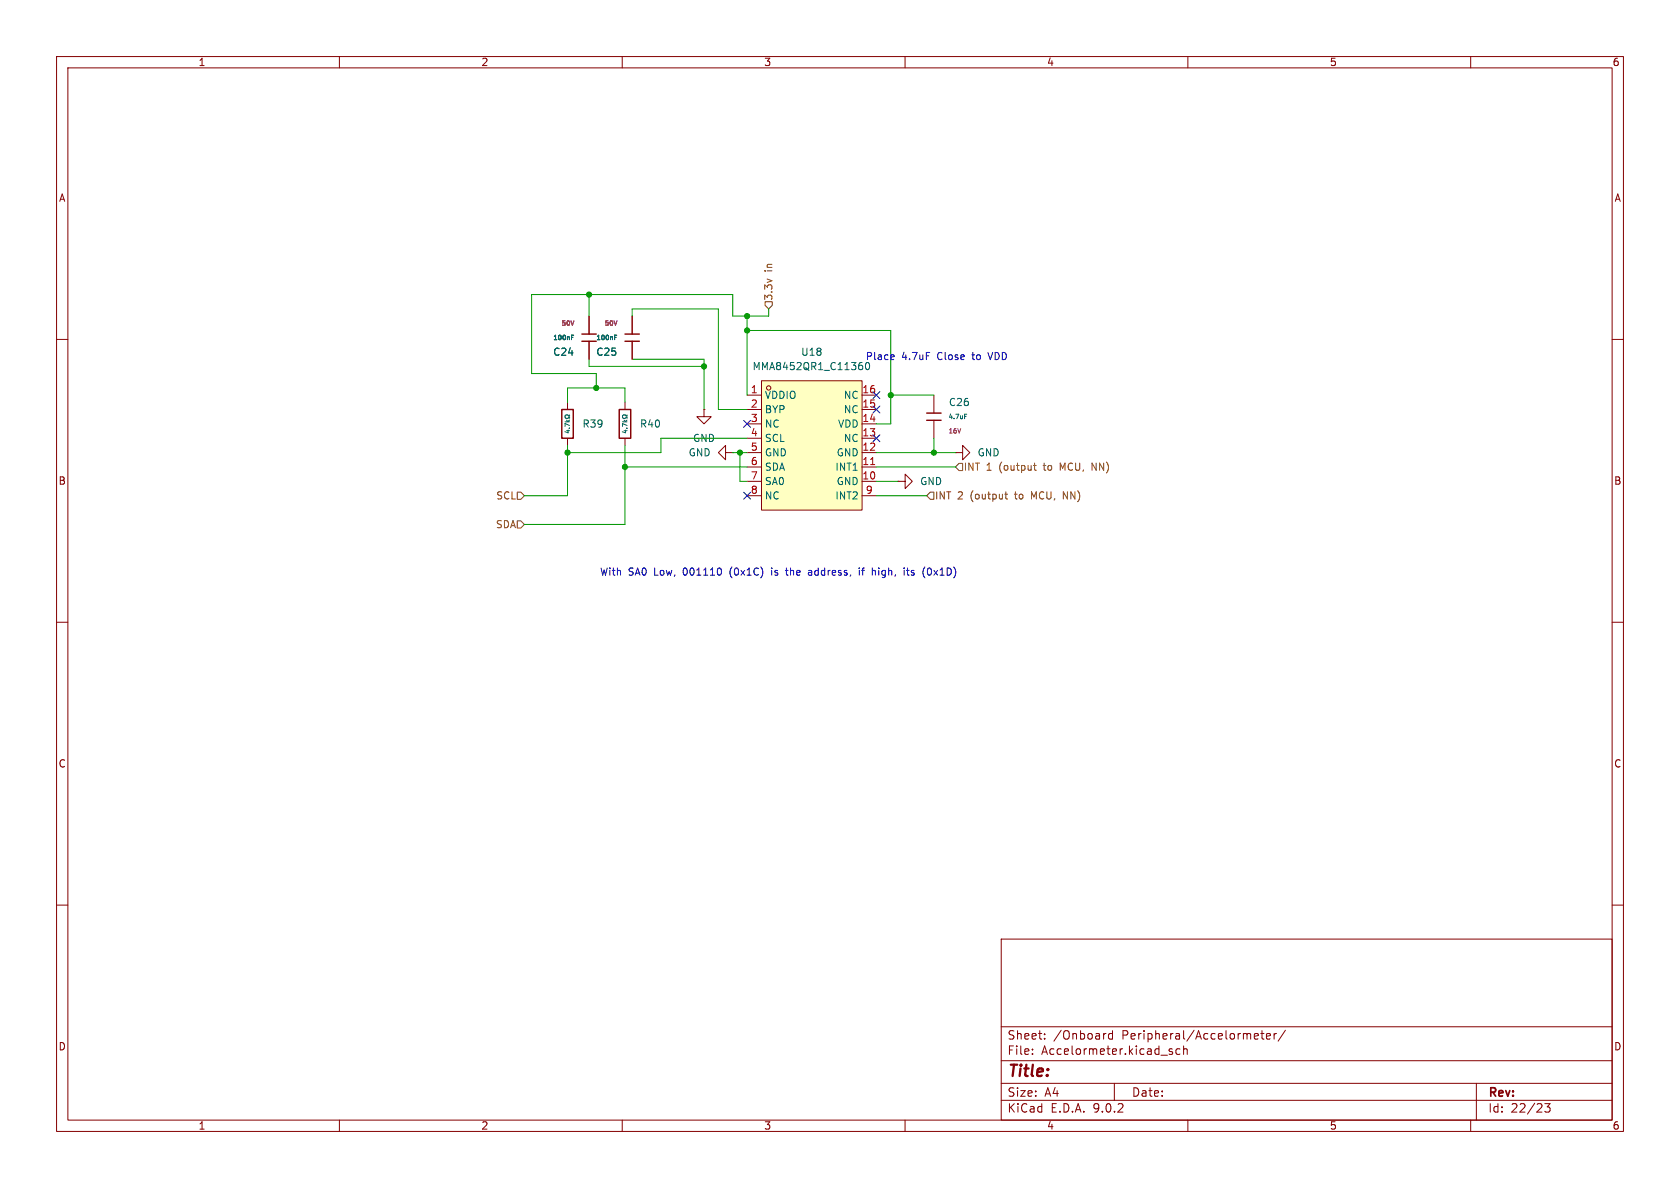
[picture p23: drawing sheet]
(kicad_sch
 (version 20250114)
 (generator "eeschema")
 (generator_version "9.0")
 (paper "A4")
 (lib_symbols
  (symbol "PCM_JLCPCB-Capacitors:0603,100nF"
   (pin_numbers (hide yes))
   (pin_names
    (offset 0)) (exclude_from_sim no) (in_bom yes) (on_board yes)
   (property "Reference" "C" (at 2.032 1.668 0) (effects (font (size 1.27 1.27)) (justify left)))
   (property "Value" "100nF" (at 2.032 -0.3782 0) (effects (font (size 0.8 0.8)) (justify left)))
   (property "Footprint" "PCM_JLCPCB:C_0603" (at -1.778 0 90) (effects (font (size 1.27 1.27)) (hide yes)))
   (property "Datasheet" "https://www.lcsc.com/datasheet/lcsc_datasheet_2211101700_YAGEO-CC0603KRX7R9BB104_C14663.pdf" (at 0 0 0) (effects (font (size 1.27 1.27)) (hide yes)))
   (property "Description" "50V 100nF X7R ±10% 0603 Multilayer Ceramic Capacitors MLCC - SMD/SMT ROHS" (at 0 0 0) (effects (font (size 1.27 1.27)) (hide yes)))
   (property "LCSC" "C14663" (at 0 0 0) (effects (font (size 1.27 1.27)) (hide yes)))
   (property "Stock" "60746296" (at 0 0 0) (effects (font (size 1.27 1.27)) (hide yes)))
   (property "Price" "0.006USD" (at 0 0 0) (effects (font (size 1.27 1.27)) (hide yes)))
   (property "Process" "SMT" (at 0 0 0) (effects (font (size 1.27 1.27)) (hide yes)))
   (property "Minimum Qty" "20" (at 0 0 0) (effects (font (size 1.27 1.27)) (hide yes)))
   (property "Attrition Qty" "10" (at 0 0 0) (effects (font (size 1.27 1.27)) (hide yes)))
   (property "Class" "Basic Component" (at 0 0 0) (effects (font (size 1.27 1.27)) (hide yes)))
   (property "Category" "Capacitors,Multilayer Ceramic Capacitors MLCC - SMD/SMT" (at 0 0 0) (effects (font (size 1.27 1.27)) (hide yes)))
   (property "Manufacturer" "YAGEO" (at 0 0 0) (effects (font (size 1.27 1.27)) (hide yes)))
   (property "Part" "CC0603KRX7R9BB104" (at 0 0 0) (effects (font (size 1.27 1.27)) (hide yes)))
   (property "Voltage Rated" "50V" (at 2.032 -2.0462 0) (effects (font (size 0.8 0.8)) (justify left)))
   (property "Tolerance" "±10%" (at 0 0 0) (effects (font (size 1.27 1.27)) (hide yes)))
   (property "Capacitance" "100nF" (at 0 0 0) (effects (font (size 1.27 1.27)) (hide yes)))
   (property "Temperature Coefficient" "X7R" (at 0 0 0) (effects (font (size 1.27 1.27)) (hide yes)))
   (symbol "0603,100nF_0_1"
    (polyline (pts (xy -1.27 0.635) (xy 1.27 0.635)) (stroke (width 0.254) (type default)) (fill (type none)))
    (polyline (pts (xy -1.27 -0.635) (xy 1.27 -0.635)) (stroke (width 0.254) (type default)) (fill (type none))))
   (symbol "0603,100nF_1_1"
    (pin passive line (at 0 3.81 270) (length 3.175) (name "~" (effects (font (size 1.27 1.27)))) (number "1" (effects (font (size 1.27 1.27)))))
    (pin passive line (at 0 -3.81 90) (length 3.175) (name "~" (effects (font (size 1.27 1.27)))) (number "2" (effects (font (size 1.27 1.27))))))
   (embedded_fonts no))
  (symbol "PCM_JLCPCB-Capacitors:0603,4.7uF"
   (pin_numbers (hide yes))
   (pin_names
    (offset 0)) (exclude_from_sim no) (in_bom yes) (on_board yes)
   (property "Reference" "C" (at 2.032 1.668 0) (effects (font (size 1.27 1.27)) (justify left)))
   (property "Value" "4.7uF" (at 2.032 -0.3782 0) (effects (font (size 0.8 0.8)) (justify left)))
   (property "Footprint" "PCM_JLCPCB:C_0603" (at -1.778 0 90) (effects (font (size 1.27 1.27)) (hide yes)))
   (property "Datasheet" "https://www.lcsc.com/datasheet/lcsc_datasheet_2304140030_Samsung-Electro-Mechanics-CL10A475KO8NNNC_C19666.pdf" (at 0 0 0) (effects (font (size 1.27 1.27)) (hide yes)))
   (property "Description" "16V 4.7uF X5R ±10% 0603 Multilayer Ceramic Capacitors MLCC - SMD/SMT ROHS" (at 0 0 0) (effects (font (size 1.27 1.27)) (hide yes)))
   (property "LCSC" "C19666" (at 0 0 0) (effects (font (size 1.27 1.27)) (hide yes)))
   (property "Stock" "3100482" (at 0 0 0) (effects (font (size 1.27 1.27)) (hide yes)))
   (property "Price" "0.014USD" (at 0 0 0) (effects (font (size 1.27 1.27)) (hide yes)))
   (property "Process" "SMT" (at 0 0 0) (effects (font (size 1.27 1.27)) (hide yes)))
   (property "Minimum Qty" "20" (at 0 0 0) (effects (font (size 1.27 1.27)) (hide yes)))
   (property "Attrition Qty" "10" (at 0 0 0) (effects (font (size 1.27 1.27)) (hide yes)))
   (property "Class" "Basic Component" (at 0 0 0) (effects (font (size 1.27 1.27)) (hide yes)))
   (property "Category" "Capacitors,Multilayer Ceramic Capacitors MLCC - SMD/SMT" (at 0 0 0) (effects (font (size 1.27 1.27)) (hide yes)))
   (property "Manufacturer" "Samsung Electro-Mechanics" (at 0 0 0) (effects (font (size 1.27 1.27)) (hide yes)))
   (property "Part" "CL10A475KO8NNNC" (at 0 0 0) (effects (font (size 1.27 1.27)) (hide yes)))
   (property "Voltage Rated" "16V" (at 2.032 -2.0462 0) (effects (font (size 0.8 0.8)) (justify left)))
   (property "Tolerance" "±10%" (at 0 0 0) (effects (font (size 1.27 1.27)) (hide yes)))
   (property "Capacitance" "4.7uF" (at 0 0 0) (effects (font (size 1.27 1.27)) (hide yes)))
   (property "Temperature Coefficient" "X5R" (at 0 0 0) (effects (font (size 1.27 1.27)) (hide yes)))
   (symbol "0603,4.7uF_0_1"
    (polyline (pts (xy -1.27 0.635) (xy 1.27 0.635)) (stroke (width 0.254) (type default)) (fill (type none)))
    (polyline (pts (xy -1.27 -0.635) (xy 1.27 -0.635)) (stroke (width 0.254) (type default)) (fill (type none))))
   (symbol "0603,4.7uF_1_1"
    (pin passive line (at 0 3.81 270) (length 3.175) (name "~" (effects (font (size 1.27 1.27)))) (number "1" (effects (font (size 1.27 1.27)))))
    (pin passive line (at 0 -3.81 90) (length 3.175) (name "~" (effects (font (size 1.27 1.27)))) (number "2" (effects (font (size 1.27 1.27))))))
   (embedded_fonts no))
  (symbol "PCM_JLCPCB-Resistors:0603,4.7kΩ"
   (pin_numbers (hide yes))
   (pin_names
    (offset 0)) (exclude_from_sim no) (in_bom yes) (on_board yes)
   (property "Reference" "R" (at 1.778 0 0) (effects (font (size 1.27 1.27)) (justify left)))
   (property "Value" "4.7kΩ" (at 0 0 90) (do_not_autoplace) (effects (font (size 0.8 0.8))))
   (property "Footprint" "PCM_JLCPCB:R_0603" (at -1.778 0 90) (effects (font (size 1.27 1.27)) (hide yes)))
   (property "Datasheet" "https://www.lcsc.com/datasheet/lcsc_datasheet_2206010116_UNI-ROYAL-Uniroyal-Elec-0603WAF4701T5E_C23162.pdf" (at 0 0 0) (effects (font (size 1.27 1.27)) (hide yes)))
   (property "Description" "100mW Thick Film Resistors 75V ±100ppm/°C ±1% 4.7kΩ 0603 Chip Resistor - Surface Mount ROHS" (at 0 0 0) (effects (font (size 1.27 1.27)) (hide yes)))
   (property "LCSC" "C23162" (at 0 0 0) (effects (font (size 1.27 1.27)) (hide yes)))
   (property "Stock" "9503500" (at 0 0 0) (effects (font (size 1.27 1.27)) (hide yes)))
   (property "Price" "0.004USD" (at 0 0 0) (effects (font (size 1.27 1.27)) (hide yes)))
   (property "Process" "SMT" (at 0 0 0) (effects (font (size 1.27 1.27)) (hide yes)))
   (property "Minimum Qty" "20" (at 0 0 0) (effects (font (size 1.27 1.27)) (hide yes)))
   (property "Attrition Qty" "10" (at 0 0 0) (effects (font (size 1.27 1.27)) (hide yes)))
   (property "Class" "Basic Component" (at 0 0 0) (effects (font (size 1.27 1.27)) (hide yes)))
   (property "Category" "Resistors,Chip Resistor - Surface Mount" (at 0 0 0) (effects (font (size 1.27 1.27)) (hide yes)))
   (property "Manufacturer" "UNI-ROYAL(Uniroyal Elec)" (at 0 0 0) (effects (font (size 1.27 1.27)) (hide yes)))
   (property "Part" "0603WAF4701T5E" (at 0 0 0) (effects (font (size 1.27 1.27)) (hide yes)))
   (property "Resistance" "4.7kΩ" (at 0 0 0) (effects (font (size 1.27 1.27)) (hide yes)))
   (property "Power(Watts)" "100mW" (at 0 0 0) (effects (font (size 1.27 1.27)) (hide yes)))
   (property "Type" "Thick Film Resistors" (at 0 0 0) (effects (font (size 1.27 1.27)) (hide yes)))
   (property "Overload Voltage (Max)" "75V" (at 0 0 0) (effects (font (size 1.27 1.27)) (hide yes)))
   (property "Operating Temperature Range" "-55°C~+155°C" (at 0 0 0) (effects (font (size 1.27 1.27)) (hide yes)))
   (property "Tolerance" "±1%" (at 0 0 0) (effects (font (size 1.27 1.27)) (hide yes)))
   (property "Temperature Coefficient" "±100ppm/°C" (at 0 0 0) (effects (font (size 1.27 1.27)) (hide yes)))
   (symbol "0603,4.7kΩ_0_1"
    (rectangle (start -1.016 2.54) (end 1.016 -2.54) (stroke (width 0.254) (type default)) (fill (type none))))
   (symbol "0603,4.7kΩ_1_1"
    (pin passive line (at 0 3.81 270) (length 1.27) (name "~" (effects (font (size 1.27 1.27)))) (number "1" (effects (font (size 1.27 1.27)))))
    (pin passive line (at 0 -3.81 90) (length 1.27) (name "~" (effects (font (size 1.27 1.27)))) (number "2" (effects (font (size 1.27 1.27))))))
   (embedded_fonts no))
  (symbol "lcsc-lib:MMA8452QR1_C11360" (exclude_from_sim no) (in_bom yes) (on_board yes)
   (property "Reference" "U" (at 0 13.97 0) (effects (font (size 1.27 1.27))))
   (property "Value" "MMA8452QR1_C11360" (at 0 -13.97 0) (effects (font (size 1.27 1.27))))
   (property "Footprint" "lcsc-lib:QFN-16_L3.0-W3.0-P0.50-TL_MMA8452QR1" (at 0 -16.51 0) (effects (font (size 1.27 1.27)) (hide yes)))
   (property "Datasheet" "https://lcsc.com/product-detail/Motion-Sensors-Accelerometers_FREESCALE_MMA8452QR1_MMA8452QR1_C11360.html" (at 0 -19.05 0) (effects (font (size 1.27 1.27)) (hide yes)))
   (property "Description" "" (at 0 0 0) (effects (font (size 1.27 1.27)) (hide yes)))
   (property "LCSC Part" "C11360" (at 0 -21.59 0) (effects (font (size 1.27 1.27)) (hide yes)))
   (symbol "MMA8452QR1_C11360_0_1"
    (rectangle (start -8.89 11.43) (end 8.89 -11.43) (stroke (width 0) (type default)) (fill (type background)))
    (circle (center -7.62 10.16) (radius 0.38) (stroke (width 0) (type default)) (fill (type none)))
    (pin unspecified line (at -11.43 8.89 0) (length 2.54) (name "VDDIO" (effects (font (size 1.27 1.27)))) (number "1" (effects (font (size 1.27 1.27)))))
    (pin unspecified line (at -11.43 6.35 0) (length 2.54) (name "BYP" (effects (font (size 1.27 1.27)))) (number "2" (effects (font (size 1.27 1.27)))))
    (pin unspecified line (at -11.43 3.81 0) (length 2.54) (name "NC" (effects (font (size 1.27 1.27)))) (number "3" (effects (font (size 1.27 1.27)))))
    (pin unspecified line (at -11.43 1.27 0) (length 2.54) (name "SCL" (effects (font (size 1.27 1.27)))) (number "4" (effects (font (size 1.27 1.27)))))
    (pin unspecified line (at -11.43 -1.27 0) (length 2.54) (name "GND" (effects (font (size 1.27 1.27)))) (number "5" (effects (font (size 1.27 1.27)))))
    (pin unspecified line (at -11.43 -3.81 0) (length 2.54) (name "SDA" (effects (font (size 1.27 1.27)))) (number "6" (effects (font (size 1.27 1.27)))))
    (pin unspecified line (at -11.43 -6.35 0) (length 2.54) (name "SA0" (effects (font (size 1.27 1.27)))) (number "7" (effects (font (size 1.27 1.27)))))
    (pin unspecified line (at -11.43 -8.89 0) (length 2.54) (name "NC" (effects (font (size 1.27 1.27)))) (number "8" (effects (font (size 1.27 1.27)))))
    (pin unspecified line (at 11.43 8.89 180) (length 2.54) (name "NC" (effects (font (size 1.27 1.27)))) (number "16" (effects (font (size 1.27 1.27)))))
    (pin unspecified line (at 11.43 6.35 180) (length 2.54) (name "NC" (effects (font (size 1.27 1.27)))) (number "15" (effects (font (size 1.27 1.27)))))
    (pin unspecified line (at 11.43 3.81 180) (length 2.54) (name "VDD" (effects (font (size 1.27 1.27)))) (number "14" (effects (font (size 1.27 1.27)))))
    (pin unspecified line (at 11.43 1.27 180) (length 2.54) (name "NC" (effects (font (size 1.27 1.27)))) (number "13" (effects (font (size 1.27 1.27)))))
    (pin unspecified line (at 11.43 -1.27 180) (length 2.54) (name "GND" (effects (font (size 1.27 1.27)))) (number "12" (effects (font (size 1.27 1.27)))))
    (pin unspecified line (at 11.43 -3.81 180) (length 2.54) (name "INT1" (effects (font (size 1.27 1.27)))) (number "11" (effects (font (size 1.27 1.27)))))
    (pin unspecified line (at 11.43 -6.35 180) (length 2.54) (name "GND" (effects (font (size 1.27 1.27)))) (number "10" (effects (font (size 1.27 1.27)))))
    (pin unspecified line (at 11.43 -8.89 180) (length 2.54) (name "INT2" (effects (font (size 1.27 1.27)))) (number "9" (effects (font (size 1.27 1.27))))))
   (embedded_fonts no))
  (symbol "power:GND"
   (power)
   (pin_numbers (hide yes))
   (pin_names
    (offset 0) (hide yes)) (exclude_from_sim no) (in_bom yes) (on_board yes)
   (property "Reference" "#PWR" (at 0 -6.35 0) (effects (font (size 1.27 1.27)) (hide yes)))
   (property "Value" "GND" (at 0 -3.81 0) (effects (font (size 1.27 1.27))))
   (property "Footprint" "" (at 0 0 0) (effects (font (size 1.27 1.27)) (hide yes)))
   (property "Datasheet" "" (at 0 0 0) (effects (font (size 1.27 1.27)) (hide yes)))
   (property "Description" "Power symbol creates a global label with name \"GND\" , ground" (at 0 0 0) (effects (font (size 1.27 1.27)) (hide yes)))
   (symbol "GND_0_1"
    (polyline (pts (xy 0 0) (xy 0 -1.27) (xy 1.27 -1.27) (xy 0 -2.54) (xy -1.27 -1.27) (xy 0 -1.27)) (stroke (width 0) (type default)) (fill (type none))))
   (symbol "GND_1_1"
    (pin power_in line (at 0 0 270) (length 0) (name "~" (effects (font (size 1.27 1.27)))) (number "1" (effects (font (size 1.27 1.27))))))
   (embedded_fonts no)))
 (text "With SA0 Low, 001110 (0x1C) is the address, if high, its (0x1D)"
  (exclude_from_sim no)
  (at 137.668 101.346 0)
  (effects (font (size 1.27 1.27))))
 (text "Place 4.7uF Close to VDD\n"
  (exclude_from_sim no)
  (at 165.608 63.246 0)
  (effects (font (size 1.27 1.27))))
 (junction
  (at 110.49 82.55)
  (diameter 0)
  (color 0 0 0 0))
 (junction
  (at 105.41 68.58)
  (diameter 0)
  (color 0 0 0 0))
 (junction
  (at 157.48 69.85)
  (diameter 0)
  (color 0 0 0 0))
 (junction
  (at 130.81 80.01)
  (diameter 0)
  (color 0 0 0 0))
 (junction
  (at 124.46 64.77)
  (diameter 0)
  (color 0 0 0 0))
 (junction
  (at 132.08 58.42)
  (diameter 0)
  (color 0 0 0 0))
 (junction
  (at 132.08 55.88)
  (diameter 0)
  (color 0 0 0 0))
 (junction
  (at 100.33 80.01)
  (diameter 0)
  (color 0 0 0 0))
 (junction
  (at 104.14 52.07)
  (diameter 0)
  (color 0 0 0 0))
 (junction
  (at 165.1 80.01)
  (diameter 0)
  (color 0 0 0 0))
 (wire
  (pts (xy 132.08 77.47) (xy 116.84 77.47))
  (stroke (width 0) (type default)))
 (wire
  (pts (xy 116.84 77.47) (xy 116.84 80.01))
  (stroke (width 0) (type default)))
 (wire
  (pts (xy 111.76 54.61) (xy 111.76 55.88))
  (stroke (width 0) (type default)))
 (wire
  (pts (xy 104.14 64.77) (xy 124.46 64.77))
  (stroke (width 0) (type default)))
 (wire
  (pts (xy 124.46 64.77) (xy 124.46 72.39))
  (stroke (width 0) (type default)))
 (wire
  (pts (xy 110.49 82.55) (xy 110.49 78.74))
  (stroke (width 0) (type default)))
 (wire
  (pts (xy 104.14 63.5) (xy 104.14 64.77))
  (stroke (width 0) (type default)))
 (wire
  (pts (xy 165.1 77.47) (xy 165.1 80.01))
  (stroke (width 0) (type default)))
 (wire
  (pts (xy 104.14 52.07) (xy 104.14 55.88))
  (stroke (width 0) (type default)))
 (wire
  (pts (xy 132.08 72.39) (xy 127 72.39))
  (stroke (width 0) (type default)))
 (wire
  (pts (xy 157.48 69.85) (xy 157.48 58.42))
  (stroke (width 0) (type default)))
 (wire
  (pts (xy 132.08 55.88) (xy 132.08 58.42))
  (stroke (width 0) (type default)))
 (wire
  (pts (xy 132.08 85.09) (xy 130.81 85.09))
  (stroke (width 0) (type default)))
 (wire
  (pts (xy 100.33 71.12) (xy 100.33 68.58))
  (stroke (width 0) (type default)))
 (wire
  (pts (xy 129.54 80.01) (xy 130.81 80.01))
  (stroke (width 0) (type default)))
 (wire
  (pts (xy 154.94 74.93) (xy 157.48 74.93))
  (stroke (width 0) (type default)))
 (wire
  (pts (xy 111.76 63.5) (xy 124.46 63.5))
  (stroke (width 0) (type default)))
 (wire
  (pts (xy 132.08 58.42) (xy 132.08 69.85))
  (stroke (width 0) (type default)))
 (wire
  (pts (xy 130.81 80.01) (xy 132.08 80.01))
  (stroke (width 0) (type default)))
 (wire
  (pts (xy 154.94 80.01) (xy 165.1 80.01))
  (stroke (width 0) (type default)))
 (wire
  (pts (xy 129.54 55.88) (xy 132.08 55.88))
  (stroke (width 0) (type default)))
 (wire
  (pts (xy 104.14 52.07) (xy 129.54 52.07))
  (stroke (width 0) (type default)))
 (wire
  (pts (xy 132.08 55.88) (xy 135.89 55.88))
  (stroke (width 0) (type default)))
 (wire
  (pts (xy 100.33 80.01) (xy 100.33 87.63))
  (stroke (width 0) (type default)))
 (wire
  (pts (xy 129.54 52.07) (xy 129.54 55.88))
  (stroke (width 0) (type default)))
 (wire
  (pts (xy 157.48 74.93) (xy 157.48 69.85))
  (stroke (width 0) (type default)))
 (wire
  (pts (xy 130.81 85.09) (xy 130.81 80.01))
  (stroke (width 0) (type default)))
 (wire
  (pts (xy 110.49 82.55) (xy 132.08 82.55))
  (stroke (width 0) (type default)))
 (wire
  (pts (xy 105.41 68.58) (xy 105.41 66.04))
  (stroke (width 0) (type default)))
 (wire
  (pts (xy 154.94 85.09) (xy 158.75 85.09))
  (stroke (width 0) (type default)))
 (wire
  (pts (xy 105.41 68.58) (xy 110.49 68.58))
  (stroke (width 0) (type default)))
 (wire
  (pts (xy 154.94 87.63) (xy 163.83 87.63))
  (stroke (width 0) (type default)))
 (wire
  (pts (xy 100.33 68.58) (xy 105.41 68.58))
  (stroke (width 0) (type default)))
 (wire
  (pts (xy 105.41 66.04) (xy 93.98 66.04))
  (stroke (width 0) (type default)))
 (wire
  (pts (xy 157.48 69.85) (xy 165.1 69.85))
  (stroke (width 0) (type default)))
 (wire
  (pts (xy 165.1 80.01) (xy 168.91 80.01))
  (stroke (width 0) (type default)))
 (wire
  (pts (xy 93.98 52.07) (xy 104.14 52.07))
  (stroke (width 0) (type default)))
 (wire
  (pts (xy 135.89 55.88) (xy 135.89 54.61))
  (stroke (width 0) (type default)))
 (wire
  (pts (xy 157.48 58.42) (xy 132.08 58.42))
  (stroke (width 0) (type default)))
 (wire
  (pts (xy 100.33 78.74) (xy 100.33 80.01))
  (stroke (width 0) (type default)))
 (wire
  (pts (xy 127 72.39) (xy 127 54.61))
  (stroke (width 0) (type default)))
 (wire
  (pts (xy 110.49 68.58) (xy 110.49 71.12))
  (stroke (width 0) (type default)))
 (wire
  (pts (xy 116.84 80.01) (xy 100.33 80.01))
  (stroke (width 0) (type default)))
 (wire
  (pts (xy 92.71 92.71) (xy 110.49 92.71))
  (stroke (width 0) (type default)))
 (wire
  (pts (xy 110.49 92.71) (xy 110.49 82.55))
  (stroke (width 0) (type default)))
 (wire
  (pts (xy 127 54.61) (xy 111.76 54.61))
  (stroke (width 0) (type default)))
 (wire
  (pts (xy 124.46 63.5) (xy 124.46 64.77))
  (stroke (width 0) (type default)))
 (wire
  (pts (xy 93.98 66.04) (xy 93.98 52.07))
  (stroke (width 0) (type default)))
 (wire
  (pts (xy 154.94 82.55) (xy 168.91 82.55))
  (stroke (width 0) (type default)))
 (wire
  (pts (xy 92.71 87.63) (xy 100.33 87.63))
  (stroke (width 0) (type default)))
 (hierarchical_label "INT 2 (output to MCU, NN) "
  (shape input)
  (at 163.83 87.63 0)
  (effects (font (size 1.27 1.27)) (justify left)))
 (hierarchical_label "3.3v in"
  (shape input)
  (at 135.89 54.61 90)
  (effects (font (size 1.27 1.27)) (justify left)))
 (hierarchical_label "SCL"
  (shape input)
  (at 92.71 87.63 180)
  (effects (font (size 1.27 1.27)) (justify right)))
 (hierarchical_label "SDA"
  (shape input)
  (at 92.71 92.71 180)
  (effects (font (size 1.27 1.27)) (justify right)))
 (hierarchical_label "INT 1 (output to MCU, NN) "
  (shape input)
  (at 168.91 82.55 0)
  (effects (font (size 1.27 1.27)) (justify left)))
 (symbol
  (lib_id "PCM_JLCPCB-Resistors:0603,4.7kΩ")
  (at 100.33 74.93 0)
  (unit 1)
  (exclude_from_sim no)
  (in_bom yes)
  (on_board yes)
  (dnp no)
  (fields_autoplaced yes)
  (property "Reference" "R39" (at 102.87 74.9299 0) (effects (font (size 1.27 1.27)) (justify left)))
  (property "Value" "4.7kΩ" (at 100.33 74.93 90) (do_not_autoplace yes) (effects (font (size 0.8 0.8))))
  (property "Footprint" "PCM_JLCPCB:R_0603" (at 98.552 74.93 90) (effects (font (size 1.27 1.27)) (hide yes)))
  (property "Datasheet" "https://www.lcsc.com/datasheet/lcsc_datasheet_2206010116_UNI-ROYAL-Uniroyal-Elec-0603WAF4701T5E_C23162.pdf" (at 100.33 74.93 0) (effects (font (size 1.27 1.27)) (hide yes)))
  (property "Description" "100mW Thick Film Resistors 75V ±100ppm/°C ±1% 4.7kΩ 0603 Chip Resistor - Surface Mount ROHS" (at 100.33 74.93 0) (effects (font (size 1.27 1.27)) (hide yes)))
  (property "LCSC" "C23162" (at 100.33 74.93 0) (effects (font (size 1.27 1.27)) (hide yes)))
  (property "Stock" "9503500" (at 100.33 74.93 0) (effects (font (size 1.27 1.27)) (hide yes)))
  (property "Price" "0.004USD" (at 100.33 74.93 0) (effects (font (size 1.27 1.27)) (hide yes)))
  (property "Process" "SMT" (at 100.33 74.93 0) (effects (font (size 1.27 1.27)) (hide yes)))
  (property "Minimum Qty" "20" (at 100.33 74.93 0) (effects (font (size 1.27 1.27)) (hide yes)))
  (property "Attrition Qty" "10" (at 100.33 74.93 0) (effects (font (size 1.27 1.27)) (hide yes)))
  (property "Class" "Basic Component" (at 100.33 74.93 0) (effects (font (size 1.27 1.27)) (hide yes)))
  (property "Category" "Resistors,Chip Resistor - Surface Mount" (at 100.33 74.93 0) (effects (font (size 1.27 1.27)) (hide yes)))
  (property "Manufacturer" "UNI-ROYAL(Uniroyal Elec)" (at 100.33 74.93 0) (effects (font (size 1.27 1.27)) (hide yes)))
  (property "Part" "0603WAF4701T5E" (at 100.33 74.93 0) (effects (font (size 1.27 1.27)) (hide yes)))
  (property "Resistance" "4.7kΩ" (at 100.33 74.93 0) (effects (font (size 1.27 1.27)) (hide yes)))
  (property "Power(Watts)" "100mW" (at 100.33 74.93 0) (effects (font (size 1.27 1.27)) (hide yes)))
  (property "Type" "Thick Film Resistors" (at 100.33 74.93 0) (effects (font (size 1.27 1.27)) (hide yes)))
  (property "Overload Voltage (Max)" "75V" (at 100.33 74.93 0) (effects (font (size 1.27 1.27)) (hide yes)))
  (property "Operating Temperature Range" "-55°C~+155°C" (at 100.33 74.93 0) (effects (font (size 1.27 1.27)) (hide yes)))
  (property "Tolerance" "±1%" (at 100.33 74.93 0) (effects (font (size 1.27 1.27)) (hide yes)))
  (property "Temperature Coefficient" "±100ppm/°C" (at 100.33 74.93 0) (effects (font (size 1.27 1.27)) (hide yes)))
  (pin "1")
  (pin "2"))
 (symbol
  (lib_id "power:GND")
  (at 158.75 85.09 90)
  (unit 1)
  (exclude_from_sim no)
  (in_bom yes)
  (on_board yes)
  (dnp no)
  (fields_autoplaced yes)
  (property "Reference" "#PWR061" (at 165.1 85.09 0) (effects (font (size 1.27 1.27)) (hide yes)))
  (property "Value" "GND" (at 162.56 85.0899 90) (effects (font (size 1.27 1.27)) (justify right)))
  (property "Footprint" "" (at 158.75 85.09 0) (effects (font (size 1.27 1.27)) (hide yes)))
  (property "Datasheet" "" (at 158.75 85.09 0) (effects (font (size 1.27 1.27)) (hide yes)))
  (property "Description" "Power symbol creates a global label with name \"GND\" , ground" (at 158.75 85.09 0) (effects (font (size 1.27 1.27)) (hide yes)))
  (pin "1"))
 (symbol
  (lib_id "PCM_JLCPCB-Capacitors:0603,100nF")
  (at 111.76 59.69 180)
  (unit 1)
  (exclude_from_sim no)
  (in_bom yes)
  (on_board yes)
  (dnp no)
  (fields_autoplaced yes)
  (property "Reference" "C25" (at 109.22 62.2301 0) (effects (font (size 1.27 1.27)) (justify left)))
  (property "Value" "100nF" (at 109.22 59.69 0) (effects (font (size 0.8 0.8)) (justify left)))
  (property "Footprint" "PCM_JLCPCB:C_0603" (at 113.538 59.69 90) (effects (font (size 1.27 1.27)) (hide yes)))
  (property "Datasheet" "https://www.lcsc.com/datasheet/lcsc_datasheet_2211101700_YAGEO-CC0603KRX7R9BB104_C14663.pdf" (at 111.76 59.69 0) (effects (font (size 1.27 1.27)) (hide yes)))
  (property "Description" "50V 100nF X7R ±10% 0603 Multilayer Ceramic Capacitors MLCC - SMD/SMT ROHS" (at 111.76 59.69 0) (effects (font (size 1.27 1.27)) (hide yes)))
  (property "LCSC" "C14663" (at 111.76 59.69 0) (effects (font (size 1.27 1.27)) (hide yes)))
  (property "Stock" "60746296" (at 111.76 59.69 0) (effects (font (size 1.27 1.27)) (hide yes)))
  (property "Price" "0.006USD" (at 111.76 59.69 0) (effects (font (size 1.27 1.27)) (hide yes)))
  (property "Process" "SMT" (at 111.76 59.69 0) (effects (font (size 1.27 1.27)) (hide yes)))
  (property "Minimum Qty" "20" (at 111.76 59.69 0) (effects (font (size 1.27 1.27)) (hide yes)))
  (property "Attrition Qty" "10" (at 111.76 59.69 0) (effects (font (size 1.27 1.27)) (hide yes)))
  (property "Class" "Basic Component" (at 111.76 59.69 0) (effects (font (size 1.27 1.27)) (hide yes)))
  (property "Category" "Capacitors,Multilayer Ceramic Capacitors MLCC - SMD/SMT" (at 111.76 59.69 0) (effects (font (size 1.27 1.27)) (hide yes)))
  (property "Manufacturer" "YAGEO" (at 111.76 59.69 0) (effects (font (size 1.27 1.27)) (hide yes)))
  (property "Part" "CC0603KRX7R9BB104" (at 111.76 59.69 0) (effects (font (size 1.27 1.27)) (hide yes)))
  (property "Voltage Rated" "50V" (at 109.22 57.15 0) (effects (font (size 0.8 0.8)) (justify left)))
  (property "Tolerance" "±10%" (at 111.76 59.69 0) (effects (font (size 1.27 1.27)) (hide yes)))
  (property "Capacitance" "100nF" (at 111.76 59.69 0) (effects (font (size 1.27 1.27)) (hide yes)))
  (property "Temperature Coefficient" "X7R" (at 111.76 59.69 0) (effects (font (size 1.27 1.27)) (hide yes)))
  (pin "2")
  (pin "1"))
 (symbol
  (lib_id "power:GND")
  (at 124.46 72.39 0)
  (unit 1)
  (exclude_from_sim no)
  (in_bom yes)
  (on_board yes)
  (dnp no)
  (fields_autoplaced yes)
  (property "Reference" "#PWR059" (at 124.46 78.74 0) (effects (font (size 1.27 1.27)) (hide yes)))
  (property "Value" "GND" (at 124.46 77.47 0) (effects (font (size 1.27 1.27))))
  (property "Footprint" "" (at 124.46 72.39 0) (effects (font (size 1.27 1.27)) (hide yes)))
  (property "Datasheet" "" (at 124.46 72.39 0) (effects (font (size 1.27 1.27)) (hide yes)))
  (property "Description" "Power symbol creates a global label with name \"GND\" , ground" (at 124.46 72.39 0) (effects (font (size 1.27 1.27)) (hide yes)))
  (pin "1"))
 (symbol
  (lib_id "power:GND")
  (at 129.54 80.01 270)
  (unit 1)
  (exclude_from_sim no)
  (in_bom yes)
  (on_board yes)
  (dnp no)
  (fields_autoplaced yes)
  (property "Reference" "#PWR060" (at 123.19 80.01 0) (effects (font (size 1.27 1.27)) (hide yes)))
  (property "Value" "GND" (at 125.73 80.0099 90) (effects (font (size 1.27 1.27)) (justify right)))
  (property "Footprint" "" (at 129.54 80.01 0) (effects (font (size 1.27 1.27)) (hide yes)))
  (property "Datasheet" "" (at 129.54 80.01 0) (effects (font (size 1.27 1.27)) (hide yes)))
  (property "Description" "Power symbol creates a global label with name \"GND\" , ground" (at 129.54 80.01 0) (effects (font (size 1.27 1.27)) (hide yes)))
  (pin "1"))
 (symbol
  (lib_id "PCM_JLCPCB-Resistors:0603,4.7kΩ")
  (at 110.49 74.93 0)
  (unit 1)
  (exclude_from_sim no)
  (in_bom yes)
  (on_board yes)
  (dnp no)
  (fields_autoplaced yes)
  (property "Reference" "R40" (at 113.03 74.9299 0) (effects (font (size 1.27 1.27)) (justify left)))
  (property "Value" "4.7kΩ" (at 110.49 74.93 90) (do_not_autoplace yes) (effects (font (size 0.8 0.8))))
  (property "Footprint" "PCM_JLCPCB:R_0603" (at 108.712 74.93 90) (effects (font (size 1.27 1.27)) (hide yes)))
  (property "Datasheet" "https://www.lcsc.com/datasheet/lcsc_datasheet_2206010116_UNI-ROYAL-Uniroyal-Elec-0603WAF4701T5E_C23162.pdf" (at 110.49 74.93 0) (effects (font (size 1.27 1.27)) (hide yes)))
  (property "Description" "100mW Thick Film Resistors 75V ±100ppm/°C ±1% 4.7kΩ 0603 Chip Resistor - Surface Mount ROHS" (at 110.49 74.93 0) (effects (font (size 1.27 1.27)) (hide yes)))
  (property "LCSC" "C23162" (at 110.49 74.93 0) (effects (font (size 1.27 1.27)) (hide yes)))
  (property "Stock" "9503500" (at 110.49 74.93 0) (effects (font (size 1.27 1.27)) (hide yes)))
  (property "Price" "0.004USD" (at 110.49 74.93 0) (effects (font (size 1.27 1.27)) (hide yes)))
  (property "Process" "SMT" (at 110.49 74.93 0) (effects (font (size 1.27 1.27)) (hide yes)))
  (property "Minimum Qty" "20" (at 110.49 74.93 0) (effects (font (size 1.27 1.27)) (hide yes)))
  (property "Attrition Qty" "10" (at 110.49 74.93 0) (effects (font (size 1.27 1.27)) (hide yes)))
  (property "Class" "Basic Component" (at 110.49 74.93 0) (effects (font (size 1.27 1.27)) (hide yes)))
  (property "Category" "Resistors,Chip Resistor - Surface Mount" (at 110.49 74.93 0) (effects (font (size 1.27 1.27)) (hide yes)))
  (property "Manufacturer" "UNI-ROYAL(Uniroyal Elec)" (at 110.49 74.93 0) (effects (font (size 1.27 1.27)) (hide yes)))
  (property "Part" "0603WAF4701T5E" (at 110.49 74.93 0) (effects (font (size 1.27 1.27)) (hide yes)))
  (property "Resistance" "4.7kΩ" (at 110.49 74.93 0) (effects (font (size 1.27 1.27)) (hide yes)))
  (property "Power(Watts)" "100mW" (at 110.49 74.93 0) (effects (font (size 1.27 1.27)) (hide yes)))
  (property "Type" "Thick Film Resistors" (at 110.49 74.93 0) (effects (font (size 1.27 1.27)) (hide yes)))
  (property "Overload Voltage (Max)" "75V" (at 110.49 74.93 0) (effects (font (size 1.27 1.27)) (hide yes)))
  (property "Operating Temperature Range" "-55°C~+155°C" (at 110.49 74.93 0) (effects (font (size 1.27 1.27)) (hide yes)))
  (property "Tolerance" "±1%" (at 110.49 74.93 0) (effects (font (size 1.27 1.27)) (hide yes)))
  (property "Temperature Coefficient" "±100ppm/°C" (at 110.49 74.93 0) (effects (font (size 1.27 1.27)) (hide yes)))
  (pin "1")
  (pin "2"))
 (symbol
  (lib_id "PCM_JLCPCB-Capacitors:0603,4.7uF")
  (at 165.1 73.66 180)
  (unit 1)
  (exclude_from_sim no)
  (in_bom yes)
  (on_board yes)
  (dnp no)
  (fields_autoplaced yes)
  (property "Reference" "C26" (at 167.64 71.1199 0) (effects (font (size 1.27 1.27)) (justify right)))
  (property "Value" "4.7uF" (at 167.64 73.66 0) (effects (font (size 0.8 0.8)) (justify right)))
  (property "Footprint" "PCM_JLCPCB:C_0603" (at 166.878 73.66 90) (effects (font (size 1.27 1.27)) (hide yes)))
  (property "Datasheet" "https://www.lcsc.com/datasheet/lcsc_datasheet_2304140030_Samsung-Electro-Mechanics-CL10A475KO8NNNC_C19666.pdf" (at 165.1 73.66 0) (effects (font (size 1.27 1.27)) (hide yes)))
  (property "Description" "16V 4.7uF X5R ±10% 0603 Multilayer Ceramic Capacitors MLCC - SMD/SMT ROHS" (at 165.1 73.66 0) (effects (font (size 1.27 1.27)) (hide yes)))
  (property "LCSC" "C19666" (at 165.1 73.66 0) (effects (font (size 1.27 1.27)) (hide yes)))
  (property "Stock" "3100482" (at 165.1 73.66 0) (effects (font (size 1.27 1.27)) (hide yes)))
  (property "Price" "0.014USD" (at 165.1 73.66 0) (effects (font (size 1.27 1.27)) (hide yes)))
  (property "Process" "SMT" (at 165.1 73.66 0) (effects (font (size 1.27 1.27)) (hide yes)))
  (property "Minimum Qty" "20" (at 165.1 73.66 0) (effects (font (size 1.27 1.27)) (hide yes)))
  (property "Attrition Qty" "10" (at 165.1 73.66 0) (effects (font (size 1.27 1.27)) (hide yes)))
  (property "Class" "Basic Component" (at 165.1 73.66 0) (effects (font (size 1.27 1.27)) (hide yes)))
  (property "Category" "Capacitors,Multilayer Ceramic Capacitors MLCC - SMD/SMT" (at 165.1 73.66 0) (effects (font (size 1.27 1.27)) (hide yes)))
  (property "Manufacturer" "Samsung Electro-Mechanics" (at 165.1 73.66 0) (effects (font (size 1.27 1.27)) (hide yes)))
  (property "Part" "CL10A475KO8NNNC" (at 165.1 73.66 0) (effects (font (size 1.27 1.27)) (hide yes)))
  (property "Voltage Rated" "16V" (at 167.64 76.2 0) (effects (font (size 0.8 0.8)) (justify right)))
  (property "Tolerance" "±10%" (at 165.1 73.66 0) (effects (font (size 1.27 1.27)) (hide yes)))
  (property "Capacitance" "4.7uF" (at 165.1 73.66 0) (effects (font (size 1.27 1.27)) (hide yes)))
  (property "Temperature Coefficient" "X5R" (at 165.1 73.66 0) (effects (font (size 1.27 1.27)) (hide yes)))
  (pin "2")
  (pin "1"))
 (symbol
  (lib_id "lcsc-lib:MMA8452QR1_C11360")
  (at 143.51 78.74 0)
  (unit 1)
  (exclude_from_sim no)
  (in_bom yes)
  (on_board yes)
  (dnp no)
  (fields_autoplaced yes)
  (property "Reference" "U18" (at 143.51 62.23 0) (effects (font (size 1.27 1.27))))
  (property "Value" "MMA8452QR1_C11360" (at 143.51 64.77 0) (effects (font (size 1.27 1.27))))
  (property "Footprint" "lcsc-lib:QFN-16_L3.0-W3.0-P0.50-TL_MMA8452QR1" (at 143.51 95.25 0) (effects (font (size 1.27 1.27)) (hide yes)))
  (property "Datasheet" "https://lcsc.com/product-detail/Motion-Sensors-Accelerometers_FREESCALE_MMA8452QR1_MMA8452QR1_C11360.html" (at 143.51 97.79 0) (effects (font (size 1.27 1.27)) (hide yes)))
  (property "Description" "" (at 143.51 78.74 0) (effects (font (size 1.27 1.27)) (hide yes)))
  (property "LCSC Part" "C11360" (at 143.51 100.33 0) (effects (font (size 1.27 1.27)) (hide yes)))
  (pin "4")
  (pin "6")
  (pin "12")
  (pin "13")
  (pin "1")
  (pin "2")
  (pin "7")
  (pin "8")
  (pin "9")
  (pin "11")
  (pin "16")
  (pin "14")
  (pin "3")
  (pin "5")
  (pin "15")
  (pin "10"))
 (symbol
  (lib_id "PCM_JLCPCB-Capacitors:0603,100nF")
  (at 104.14 59.69 180)
  (unit 1)
  (exclude_from_sim no)
  (in_bom yes)
  (on_board yes)
  (dnp no)
  (fields_autoplaced yes)
  (property "Reference" "C24" (at 101.6 62.2301 0) (effects (font (size 1.27 1.27)) (justify left)))
  (property "Value" "100nF" (at 101.6 59.69 0) (effects (font (size 0.8 0.8)) (justify left)))
  (property "Footprint" "PCM_JLCPCB:C_0603" (at 105.918 59.69 90) (effects (font (size 1.27 1.27)) (hide yes)))
  (property "Datasheet" "https://www.lcsc.com/datasheet/lcsc_datasheet_2211101700_YAGEO-CC0603KRX7R9BB104_C14663.pdf" (at 104.14 59.69 0) (effects (font (size 1.27 1.27)) (hide yes)))
  (property "Description" "50V 100nF X7R ±10% 0603 Multilayer Ceramic Capacitors MLCC - SMD/SMT ROHS" (at 104.14 59.69 0) (effects (font (size 1.27 1.27)) (hide yes)))
  (property "LCSC" "C14663" (at 104.14 59.69 0) (effects (font (size 1.27 1.27)) (hide yes)))
  (property "Stock" "60746296" (at 104.14 59.69 0) (effects (font (size 1.27 1.27)) (hide yes)))
  (property "Price" "0.006USD" (at 104.14 59.69 0) (effects (font (size 1.27 1.27)) (hide yes)))
  (property "Process" "SMT" (at 104.14 59.69 0) (effects (font (size 1.27 1.27)) (hide yes)))
  (property "Minimum Qty" "20" (at 104.14 59.69 0) (effects (font (size 1.27 1.27)) (hide yes)))
  (property "Attrition Qty" "10" (at 104.14 59.69 0) (effects (font (size 1.27 1.27)) (hide yes)))
  (property "Class" "Basic Component" (at 104.14 59.69 0) (effects (font (size 1.27 1.27)) (hide yes)))
  (property "Category" "Capacitors,Multilayer Ceramic Capacitors MLCC - SMD/SMT" (at 104.14 59.69 0) (effects (font (size 1.27 1.27)) (hide yes)))
  (property "Manufacturer" "YAGEO" (at 104.14 59.69 0) (effects (font (size 1.27 1.27)) (hide yes)))
  (property "Part" "CC0603KRX7R9BB104" (at 104.14 59.69 0) (effects (font (size 1.27 1.27)) (hide yes)))
  (property "Voltage Rated" "50V" (at 101.6 57.15 0) (effects (font (size 0.8 0.8)) (justify left)))
  (property "Tolerance" "±10%" (at 104.14 59.69 0) (effects (font (size 1.27 1.27)) (hide yes)))
  (property "Capacitance" "100nF" (at 104.14 59.69 0) (effects (font (size 1.27 1.27)) (hide yes)))
  (property "Temperature Coefficient" "X7R" (at 104.14 59.69 0) (effects (font (size 1.27 1.27)) (hide yes)))
  (pin "2")
  (pin "1"))
 (symbol
  (lib_id "power:GND")
  (at 168.91 80.01 90)
  (unit 1)
  (exclude_from_sim no)
  (in_bom yes)
  (on_board yes)
  (dnp no)
  (fields_autoplaced yes)
  (property "Reference" "#PWR062" (at 175.26 80.01 0) (effects (font (size 1.27 1.27)) (hide yes)))
  (property "Value" "GND" (at 172.72 80.0099 90) (effects (font (size 1.27 1.27)) (justify right)))
  (property "Footprint" "" (at 168.91 80.01 0) (effects (font (size 1.27 1.27)) (hide yes)))
  (property "Datasheet" "" (at 168.91 80.01 0) (effects (font (size 1.27 1.27)) (hide yes)))
  (property "Description" "Power symbol creates a global label with name \"GND\" , ground" (at 168.91 80.01 0) (effects (font (size 1.27 1.27)) (hide yes)))
  (pin "1")))
